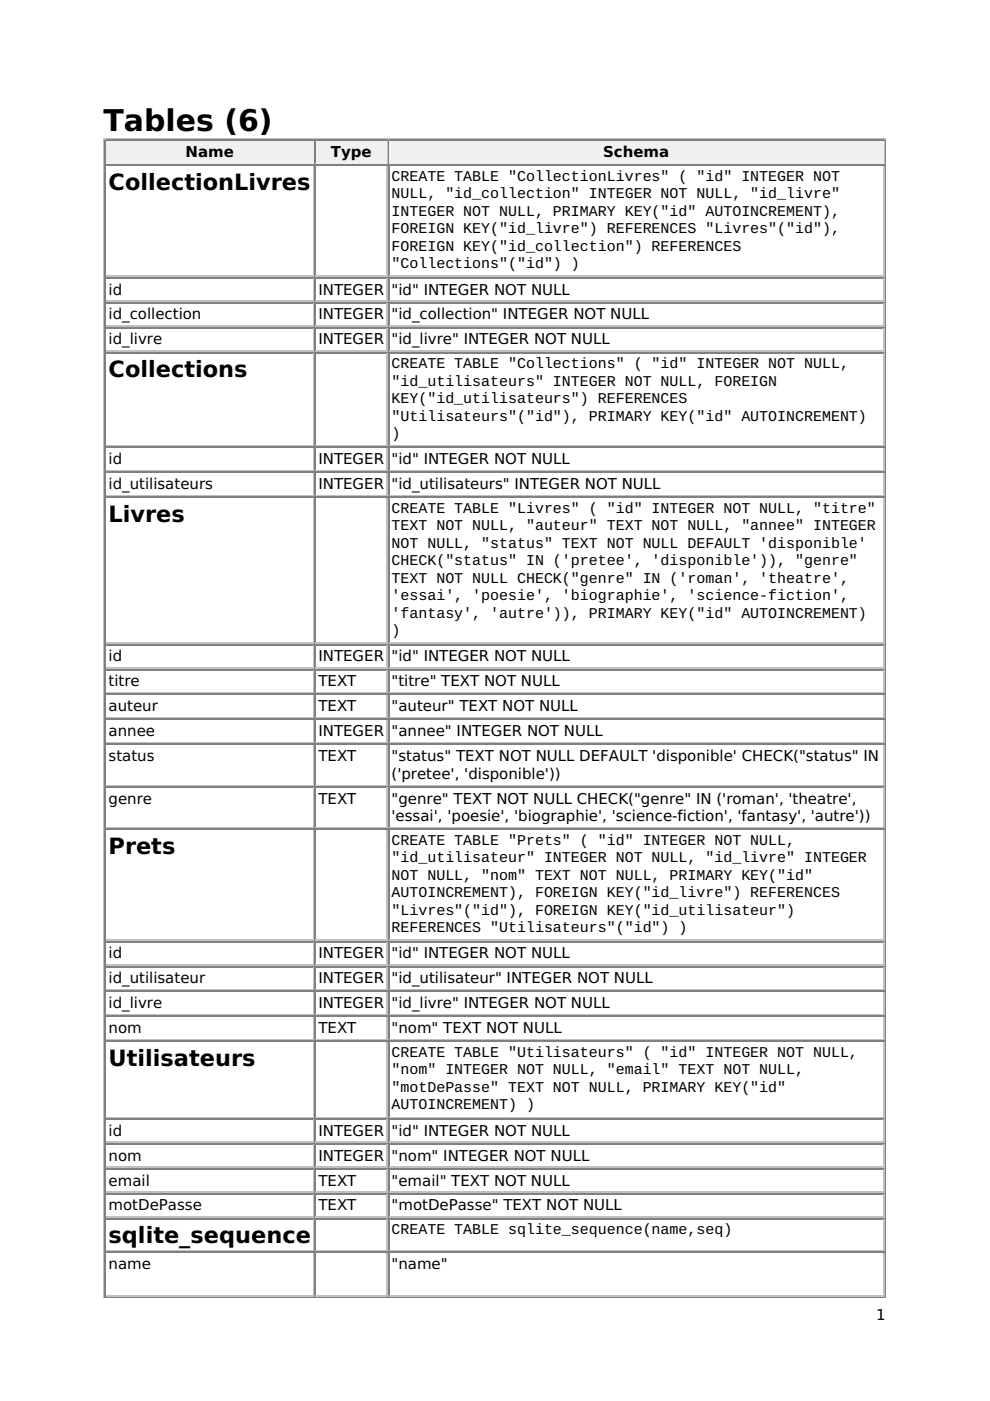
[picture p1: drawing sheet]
<svg xmlns="http://www.w3.org/2000/svg" width="210mm" height="297mm" viewBox="0 0 210 297" stroke-linecap="round" stroke-linejoin="round" font-family="sans-serif">
<defs><g id="words">
<text font-size="6.3" x="22" y="27.8">Tables (6)</text>
<g font-size="4.8">
<text x="23" y="40.2">CollectionLivres</text>
<text x="23" y="79.9">Collections</text>
<text x="23" y="110.6">Livres</text>
<text x="23" y="181">Prets</text>
<text x="23" y="226">Utilisateurs</text>
<text x="23" y="263.5">sqlite_sequence</text>
</g>
<g font-size="3.2">
<text x="39.3" y="33.3">Name</text>
<text x="70.1" y="33.3">Type</text>
<text x="127.9" y="33.3">Schema</text>
<text x="83" y="38.4">CREATE TABLE &quot;CollectionLivres&quot; ( &quot;id&quot; INTEGER NOT</text>
<text x="83" y="42.1">NULL, &quot;id_collection&quot; INTEGER NOT NULL, &quot;id_livre&quot;</text>
<text x="83" y="45.8">INTEGER NOT NULL, PRIMARY KEY(&quot;id&quot; AUTOINCREMENT),</text>
<text x="83" y="49.5">FOREIGN KEY(&quot;id_livre&quot;) REFERENCES &quot;Livres&quot;(&quot;id&quot;),</text>
<text x="83" y="53.2">FOREIGN KEY(&quot;id_collection&quot;) REFERENCES</text>
<text x="83" y="56.9">&quot;Collections&quot;(&quot;id&quot;) )</text>
<text x="23" y="62.4">id</text>
<text x="67.5" y="62.4">INTEGER</text>
<text x="83" y="62.4">&quot;id&quot; INTEGER NOT NULL</text>
<text x="23" y="67.7">id_collection</text>
<text x="67.5" y="67.7">INTEGER</text>
<text x="83" y="67.7">&quot;id_collection&quot; INTEGER NOT NULL</text>
<text x="23" y="73">id_livre</text>
<text x="67.5" y="73">INTEGER</text>
<text x="83" y="73">&quot;id_livre&quot; INTEGER NOT NULL</text>
<text x="83" y="78.1">CREATE TABLE &quot;Collections&quot; ( &quot;id&quot; INTEGER NOT NULL,</text>
<text x="83" y="81.8">&quot;id_utilisateurs&quot; INTEGER NOT NULL, FOREIGN</text>
<text x="83" y="85.5">KEY(&quot;id_utilisateurs&quot;) REFERENCES</text>
<text x="83" y="89.2">&quot;Utilisateurs&quot;(&quot;id&quot;), PRIMARY KEY(&quot;id&quot; AUTOINCREMENT)</text>
<text x="83" y="92.9">)</text>
<text x="23" y="98.4">id</text>
<text x="67.5" y="98.4">INTEGER</text>
<text x="83" y="98.4">&quot;id&quot; INTEGER NOT NULL</text>
<text x="23" y="103.7">id_utilisateurs</text>
<text x="67.5" y="103.7">INTEGER</text>
<text x="83" y="103.7">&quot;id_utilisateurs&quot; INTEGER NOT NULL</text>
<text x="83" y="108.7">CREATE TABLE &quot;Livres&quot; ( &quot;id&quot; INTEGER NOT NULL, &quot;titre&quot;</text>
<text x="83" y="112.4">TEXT NOT NULL, &quot;auteur&quot; TEXT NOT NULL, &quot;annee&quot; INTEGER</text>
<text x="83" y="116.2">NOT NULL, &quot;status&quot; TEXT NOT NULL DEFAULT 'disponible'</text>
<text x="83" y="119.9">CHECK(&quot;status&quot; IN ('pretee', 'disponible')), &quot;genre&quot;</text>
<text x="83" y="123.6">TEXT NOT NULL CHECK(&quot;genre&quot; IN ('roman', 'theatre',</text>
<text x="83" y="127.3">'essai', 'poesie', 'biographie', 'science-fiction',</text>
<text x="83" y="131">'fantasy', 'autre')), PRIMARY KEY(&quot;id&quot; AUTOINCREMENT)</text>
<text x="83" y="134.7">)</text>
<text x="23" y="140.2">id</text>
<text x="67.5" y="140.2">INTEGER</text>
<text x="83" y="140.2">&quot;id&quot; INTEGER NOT NULL</text>
<text x="23" y="145.5">titre</text>
<text x="67.5" y="145.5">TEXT</text>
<text x="83" y="145.5">&quot;titre&quot; TEXT NOT NULL</text>
<text x="23" y="150.8">auteur</text>
<text x="67.5" y="150.8">TEXT</text>
<text x="83" y="150.8">&quot;auteur&quot; TEXT NOT NULL</text>
<text x="23" y="156.1">annee</text>
<text x="23" y="161.4">status</text>
<text x="67.5" y="156.1">INTEGER</text>
<text x="67.5" y="161.4">TEXT</text>
<text x="83" y="156.1">&quot;annee&quot; INTEGER NOT NULL</text>
<text x="83" y="161.4">&quot;status&quot; TEXT NOT NULL DEFAULT 'disponible' CHECK(&quot;status&quot; IN</text>
<text x="83" y="165.1">('pretee', 'disponible'))</text>
<text x="23" y="170.4">genre</text>
<text x="67.5" y="170.4">TEXT</text>
<text x="83" y="170.4">&quot;genre&quot; TEXT NOT NULL CHECK(&quot;genre&quot; IN ('roman', 'theatre',</text>
<text x="83" y="174.1">'essai', 'poesie', 'biographie', 'science-fiction', 'fantasy', 'autre'))</text>
<text x="83" y="179.1">CREATE TABLE &quot;Prets&quot; ( &quot;id&quot; INTEGER NOT NULL,</text>
<text x="83" y="182.8">&quot;id_utilisateur&quot; INTEGER NOT NULL, &quot;id_livre&quot; INTEGER</text>
<text x="83" y="186.5">NOT NULL, &quot;nom&quot; TEXT NOT NULL, PRIMARY KEY(&quot;id&quot;</text>
<text x="83" y="190.2">AUTOINCREMENT), FOREIGN KEY(&quot;id_livre&quot;) REFERENCES</text>
<text x="83" y="193.9">&quot;Livres&quot;(&quot;id&quot;), FOREIGN KEY(&quot;id_utilisateur&quot;)</text>
<text x="83" y="197.6">REFERENCES &quot;Utilisateurs&quot;(&quot;id&quot;) )</text>
<text x="23" y="203.2">id</text>
<text x="67.5" y="203.2">INTEGER</text>
<text x="83" y="203.2">&quot;id&quot; INTEGER NOT NULL</text>
<text x="23" y="208.5">id_utilisateur</text>
<text x="67.5" y="208.5">INTEGER</text>
<text x="83" y="208.5">&quot;id_utilisateur&quot; INTEGER NOT NULL</text>
<text x="23" y="213.8">id_livre</text>
<text x="67.5" y="213.8">INTEGER</text>
<text x="83" y="213.8">&quot;id_livre&quot; INTEGER NOT NULL</text>
<text x="23" y="219.1">nom</text>
<text x="67.5" y="219.1">TEXT</text>
<text x="83" y="219.1">&quot;nom&quot; TEXT NOT NULL</text>
<text x="83" y="224.1">CREATE TABLE &quot;Utilisateurs&quot; ( &quot;id&quot; INTEGER NOT NULL,</text>
<text x="83" y="227.8">&quot;nom&quot; INTEGER NOT NULL, &quot;email&quot; TEXT NOT NULL,</text>
<text x="83" y="231.5">&quot;motDePasse&quot; TEXT NOT NULL, PRIMARY KEY(&quot;id&quot;</text>
<text x="83" y="235.2">AUTOINCREMENT) )</text>
<text x="23" y="240.8">id</text>
<text x="67.5" y="240.8">INTEGER</text>
<text x="83" y="240.8">&quot;id&quot; INTEGER NOT NULL</text>
<text x="23" y="246.1">nom</text>
<text x="23" y="251.4">email</text>
<text x="67.5" y="246.1">INTEGER</text>
<text x="67.5" y="251.4">TEXT</text>
<text x="83" y="246.1">&quot;nom&quot; INTEGER NOT NULL</text>
<text x="83" y="251.4">&quot;email&quot; TEXT NOT NULL</text>
<text x="23" y="256.6">motDePasse</text>
<text x="67.5" y="256.6">TEXT</text>
<text x="83" y="256.6">&quot;motDePasse&quot; TEXT NOT NULL</text>
<text x="83" y="261.7">CREATE TABLE sqlite_sequence(name,seq)</text>
<text x="23" y="269.1">name</text>
<text x="83" y="269.1">&quot;name&quot;</text>
<text x="185.7" y="279.9">1</text>
</g>
</g></defs>
<path d="M22.1 29.4v245.8M22.2 29.5h165.7M22.5 34.8h44.2M66.5 29.9v4.8" fill="none" stroke="#c0c0c0" stroke-width=".26"/>
<path d="M22.4 29.6v5.3M22.5 29.8h44.2M187.7 29.6v245.3M22.2 275h165.7" fill="none" stroke="#808080" stroke-width=".26"/>
<g fill="#f0f0f0">
<path d="M22.5 29.9h44v4.8h-44z"/>
<path d="M39.2 30.4h10.2v3.7h-10.2z"/>
</g>
<path d="M66.8 29.6v5.3M66.9 29.8h15.4" fill="none" stroke="#808080" stroke-width=".26"/>
<path d="M66.9 34.8h15.4M82.2 29.9v4.8" fill="none" stroke="#c0c0c0" stroke-width=".26"/>
<g fill="#f0f0f0">
<path d="M67 29.9h15v4.8h-15z"/>
<path d="M70.1 30.4h8.7v3.7h-8.7z"/>
</g>
<path d="M82.4 29.6v5.3M82.5 29.8h105.1" fill="none" stroke="#808080" stroke-width=".26"/>
<path d="M82.5 34.8h105.1M187.5 29.9v4.8" fill="none" stroke="#c0c0c0" stroke-width=".26"/>
<g fill="#f0f0f0">
<path d="M82.5 29.9h104.8v4.8h-104.8z"/>
<path d="M127.8 30.4h14v3.7h-14z"/>
</g>
<g fill="none" stroke="#808080" stroke-width=".26">
<path d="M22.4 34.9v240M22.5 35.1h44.2M66.8 34.9v240M66.9 35.1h15.4M82.4 34.9v240M82.5 35.1h105.1M22.5 58.9h44.2M66.9 58.9h15.4M82.5 58.9h105.1M22.5 64.2h44.2M22.5 69.5h44.2M22.5 74.7h44.2"/>
<path d="M66.9 64.2h15.4M66.9 69.5h15.4M66.9 74.7h15.4M82.5 64.2h105.1M82.5 69.5h105.1M82.5 74.7h105.1M22.5 94.9h44.2M66.9 94.9h15.4M82.5 94.9h105.1M22.5 100.1h44.2M22.5 105.4h44.2M66.9 100.1h15.4"/>
<path d="M66.9 105.4h15.4M82.5 100.1h105.1M82.5 105.4h105.1M22.5 136.7h44.2M66.9 136.7h15.4M82.5 136.7h105.1M22.5 141.9h44.2M22.5 147.2h44.2M22.5 152.5h44.2M22.5 157.8h44.2M66.9 141.9h15.4M66.9 147.2h15.4"/>
<path d="M66.9 152.5h15.4M66.9 157.8h15.4M82.5 141.9h105.1M82.5 147.2h105.1M82.5 152.5h105.1M82.5 157.8h105.1M22.5 166.8h44.2M22.5 175.8h44.2M66.9 166.8h15.4M66.9 175.8h15.4M82.5 166.8h105.1M82.5 175.8h105.1"/>
<path d="M22.5 199.6h44.2M66.9 199.6h15.4M82.5 199.6h105.1M22.5 204.9h44.2M22.5 210.2h44.2M22.5 215.5h44.2M66.9 204.9h15.4M66.9 210.2h15.4M66.9 215.5h15.4M82.5 204.9h105.1M82.5 210.2h105.1M82.5 215.5h105.1"/>
<path d="M22.5 220.8h44.2M22.5 237.2h44.2M66.9 220.8h15.4M66.9 237.2h15.4M82.5 220.8h105.1M82.5 237.2h105.1M22.5 242.5h44.2M22.5 247.8h44.2M22.5 253.1h44.2M22.5 258.4h44.2M66.9 242.5h15.4M66.9 247.8h15.4"/>
<path d="M66.9 253.1h15.4M66.9 258.4h15.4M82.5 242.5h105.1M82.5 247.8h105.1M82.5 253.1h105.1M82.5 258.4h105.1M22.5 265.5h44.2M66.9 265.5h15.4M82.5 265.5h105.1"/>
</g>
<g fill="none" stroke="#c0c0c0" stroke-width=".26">
<path d="M66.5 35.2v23.3M82.2 35.2v23.3M187.5 35.2v23.3M22.5 58.6h44.2M66.5 59v4.8M66.9 58.6h15.4M82.2 59v4.8M82.5 58.6h105.1M187.5 59v4.8M22.5 63.9h44.2M22.5 69.2h44.2M22.5 74.5h44.2"/>
<path d="M66.5 64.3v4.8M66.5 69.6v4.7M66.5 74.9v19.6M66.9 63.9h15.4M66.9 69.2h15.4M66.9 74.5h15.4M82.2 64.3v4.8M82.2 69.6v4.7M82.2 74.9v19.6M82.5 63.9h105.1M82.5 69.2h105.1M82.5 74.5h105.1"/>
<path d="M187.5 64.3v4.8M187.5 69.6v4.7M187.5 74.9v19.6M22.5 94.6h44.2M22.5 99.9h44.2M66.5 95v4.7M66.9 94.6h15.4M66.9 99.9h15.4M82.2 95v4.7M82.5 94.6h105.1M82.5 99.9h105.1M187.5 95v4.7"/>
<path d="M22.5 105.2h44.2M66.5 100.3v4.7M66.5 105.6v30.7M66.9 105.2h15.4M82.2 100.3v4.7M82.2 105.6v30.7M82.5 105.2h105.1M187.5 100.3v4.7M187.5 105.6v30.7M22.5 136.4h44.2M66.5 136.8v4.8M66.9 136.4h15.4"/>
<path d="M82.2 136.8v4.8M82.5 136.4h105.1M187.5 136.8v4.8M22.5 141.7h44.2M22.5 147h44.2M22.5 152.3h44.2M22.5 157.6h44.2M66.5 142.1v4.7M66.5 147.4v4.7M66.5 152.7v4.7M66.5 158v8.4M66.9 141.7h15.4"/>
<path d="M66.9 147h15.4M66.9 152.3h15.4M66.9 157.6h15.4M82.2 142.1v4.7M82.2 147.4v4.7M82.2 152.7v4.7M82.2 158v8.4M82.5 141.7h105.1M82.5 147h105.1M82.5 152.3h105.1M82.5 157.6h105.1M187.5 142.1v4.7"/>
<path d="M187.5 147.4v4.7M187.5 152.7v4.7M187.5 158v8.4M22.5 166.6h44.2M22.5 175.6h44.2M66.5 167v8.4M66.5 175.9v23.3M66.9 166.6h15.4M66.9 175.6h15.4M82.2 167v8.4M82.2 175.9v23.3M82.5 166.6h105.1"/>
<path d="M82.5 175.6h105.1M187.5 167v8.4M187.5 175.9v23.3M22.5 199.4h44.2M66.5 199.8v4.7M66.9 199.4h15.4M82.2 199.8v4.7M82.5 199.4h105.1M187.5 199.8v4.7M22.5 204.7h44.2M22.5 209.9h44.2M22.5 215.2h44.2"/>
<path d="M66.5 205.1v4.7M66.5 210.3v4.8M66.5 215.6v4.8M66.9 204.7h15.4M66.9 209.9h15.4M66.9 215.2h15.4M82.2 205.1v4.7M82.2 210.3v4.8M82.2 215.6v4.8M82.5 204.7h105.1M82.5 209.9h105.1M82.5 215.2h105.1"/>
<path d="M187.5 205.1v4.7M187.5 210.3v4.8M187.5 215.6v4.8M22.5 220.5h44.2M22.5 236.9h44.2M66.5 220.9v15.9M66.5 237.3v4.8M66.9 220.5h15.4M66.9 236.9h15.4M82.2 220.9v15.9M82.2 237.3v4.8M82.5 220.5h105.1"/>
<path d="M82.5 236.9h105.1M187.5 220.9v15.9M187.5 237.3v4.8M22.5 242.2h44.2M22.5 247.5h44.2M22.5 252.8h44.2M22.5 258.1h44.2M66.5 242.6v4.8M66.5 247.9v4.8M66.5 253.2v4.8M66.5 258.5v6.6M66.9 242.2h15.4"/>
<path d="M66.9 247.5h15.4M66.9 252.8h15.4M66.9 258.1h15.4M82.2 242.6v4.8M82.2 247.9v4.8M82.2 253.2v4.8M82.2 258.5v6.6M82.5 242.2h105.1M82.5 247.5h105.1M82.5 252.8h105.1M82.5 258.1h105.1M187.5 242.6v4.8"/>
<path d="M187.5 247.9v4.8M187.5 253.2v4.8M187.5 258.5v6.6M22.5 265.2h44.2M22.5 274.8h44.2M66.5 265.6v9M66.9 265.2h15.4M66.9 274.8h15.4M82.2 265.6v9M82.5 265.2h105.1M82.5 274.8h105.1M187.5 265.6v9"/>
</g>
<use href="#words"/>
</svg>
